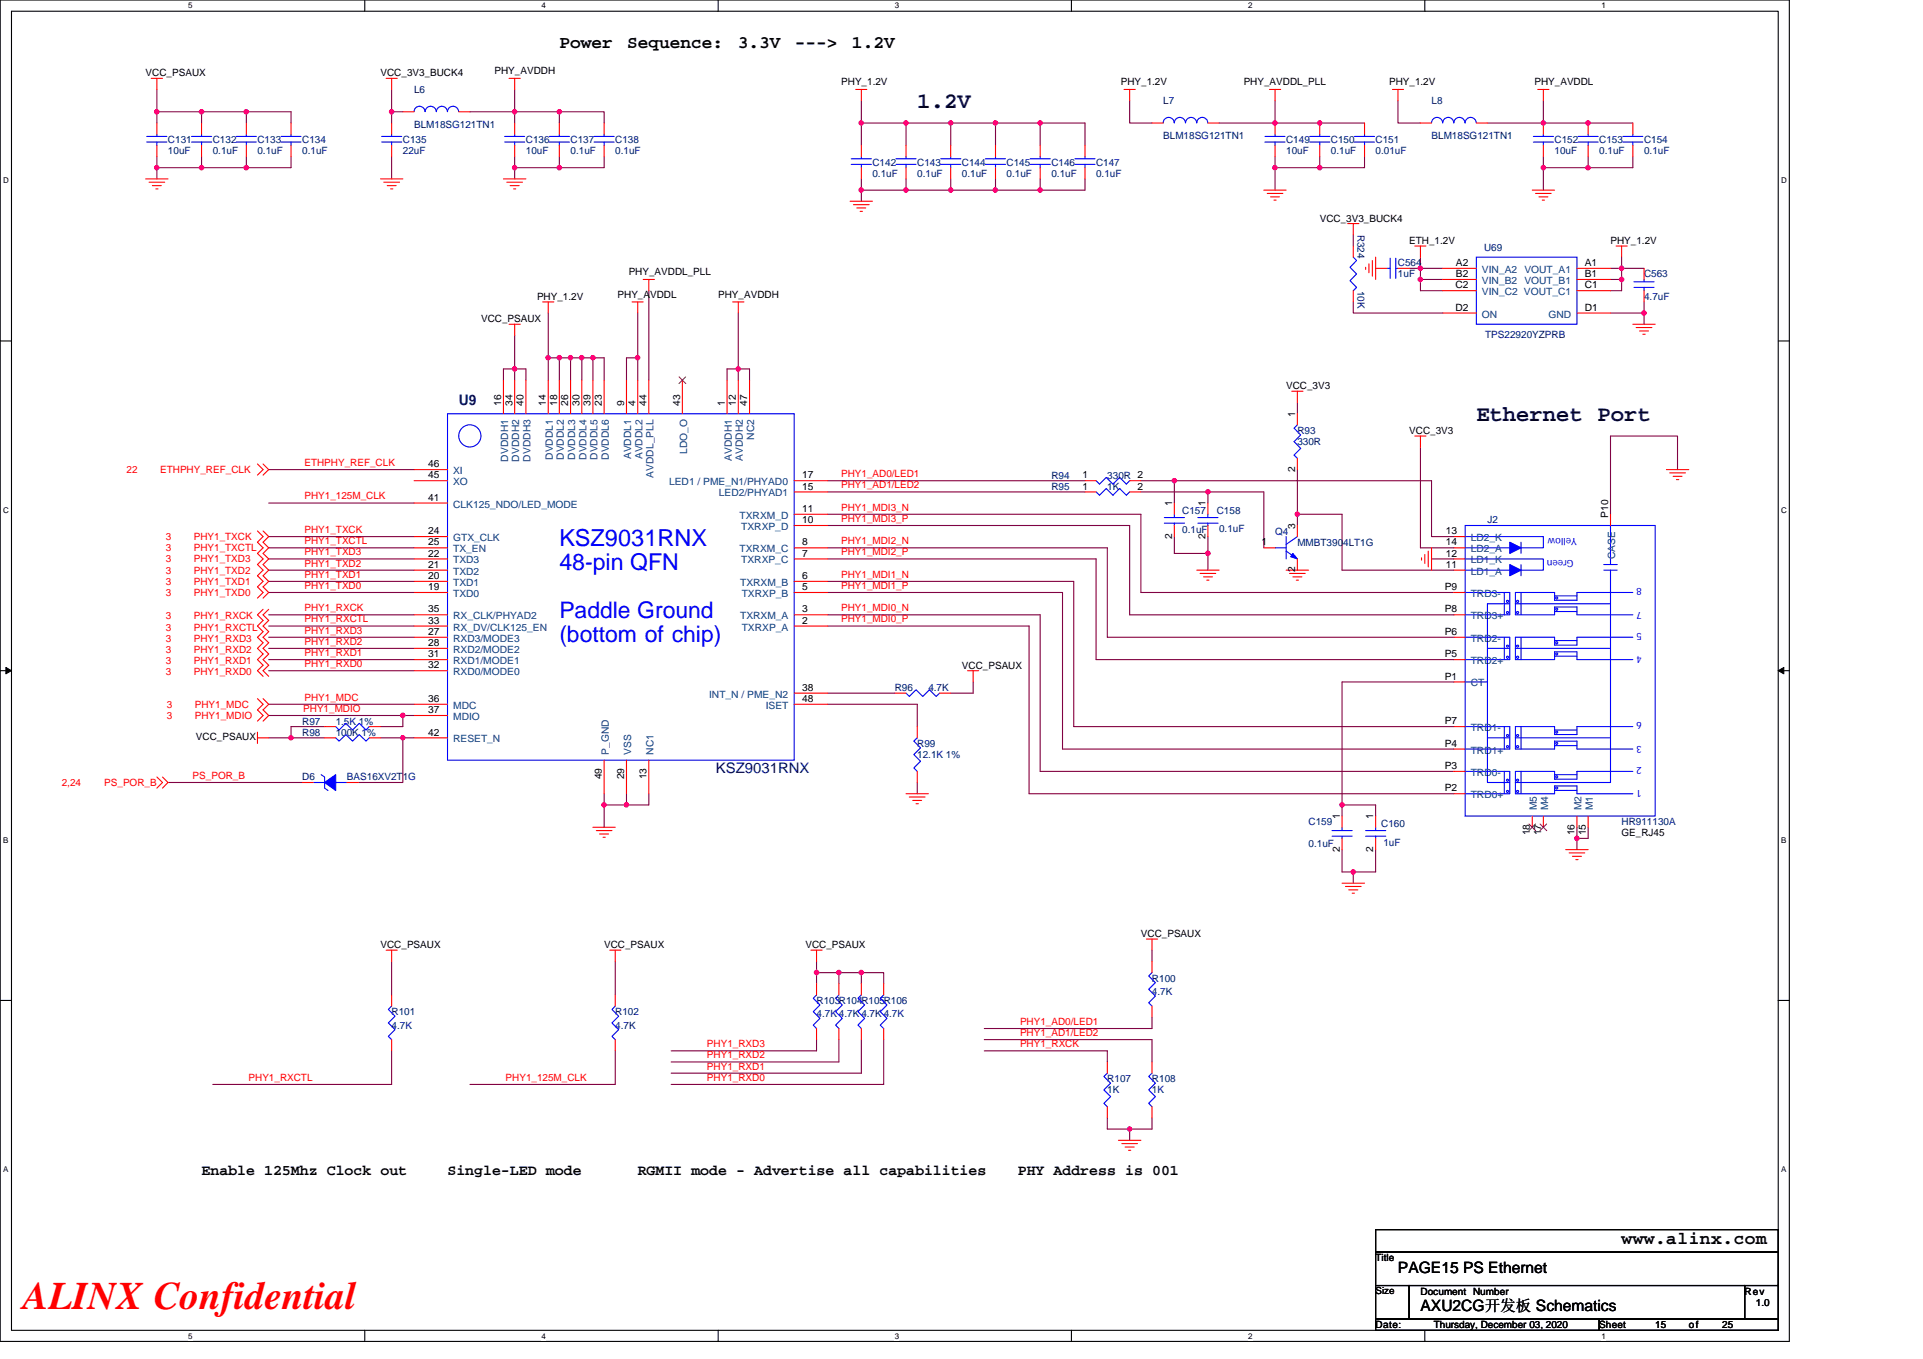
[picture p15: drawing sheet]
<svg xmlns="http://www.w3.org/2000/svg" width="297mm" height="210mm" viewBox="0 0 297 210" stroke-linecap="round" stroke-linejoin="round" font-family="sans-serif">
<defs><g id="words">
<text font-size="6" fill="#f00" x="3.5" y="202.3">ALINX Confidential</text>
<g font-size="3.6" fill="#00f">
<text x="86.4" y="84.4">KSZ9031RNX</text>
<text x="86.4" y="88.1">48-pin QFN</text>
</g>
<g font-size="3.5" fill="#00f">
<text x="86.4" y="95.5">Paddle Ground</text>
<text x="86.4" y="99.2">(bottom of chip)</text>
</g>
<g font-size="3.4" fill="#000040">
<text x="141.7" y="16.7">1.2V</text>
<text x="228" y="65">Ethernet Port</text>
</g>
<g font-size="2.8">
<text x="86.4" y="7.5">Power</text>
<text x="96.9" y="7.5">Sequence:</text>
<text x="114" y="7.5">3.3V</text>
<text x="122.8" y="7.5">---&gt;</text>
<text x="131.6" y="7.5">1.2V</text>
<text x="250.5" y="192.3">www.alinx.com</text>
</g>
<g font-size="2.4">
<text x="215.9" y="196.7">PAGE15 PS Ethernet</text>
<text x="219.4" y="202.5">AXU2CG开发板 Schematics</text>
</g>
<g font-size="2.3">
<text x="31.1" y="181.6">Enable 125Mhz Clock out</text>
<text x="69.1" y="181.6">Single-LED mode</text>
<text x="98.5" y="181.6">RGMII mode - Advertise all capabilities</text>
<text x="157.2" y="181.6">PHY Address is 001</text>
</g>
<g font-size="2.2" fill="#000080">
<text x="70.9" y="62.5">U9</text>
<text x="110.6" y="119.5">KSZ9031RNX</text>
</g>
<g font-size="1.5">
<text x="22.5" y="11.8">VCC_PSAUX</text>
<text x="58.8" y="11.8">VCC_3V3_BUCK4</text>
<text x="76.4" y="11.4">PHY_AVDDH</text>
<text x="129.9" y="13.1">PHY_1.2V</text>
<text x="173.1" y="13.1">PHY_1.2V</text>
<text x="192.1" y="13.1">PHY_AVDDL_PLL</text>
<text x="214.6" y="13.1">PHY_1.2V</text>
<text x="237" y="13.1">PHY_AVDDL</text>
<text x="203.9" y="34.2">VCC_3V3_BUCK4</text>
<text x="217.7" y="37.7">ETH_1.2V</text>
<text x="224.9" y="41.1">A2</text>
<text x="244.8" y="41.1">A1</text>
<text x="248.8" y="37.7">PHY_1.2V</text>
<text x="82.9" y="46.3">PHY_1.2V</text>
<text x="95.4" y="46">PHY_AVDDL</text>
<text x="97.1" y="42.5">PHY_AVDDL_PLL</text>
<text x="110.9" y="46">PHY_AVDDH</text>
<text x="224.8" y="44.6">C2</text>
<text x="224.9" y="42.8">B2</text>
<text x="244.8" y="44.6">C1</text>
<text x="244.8" y="42.8">B1</text>
<text x="74.3" y="49.8">VCC_PSAUX</text>
<text x="224.8" y="48">D2</text>
<text x="244.8" y="48">D1</text>
<text x="77.4" y="62.7" transform="rotate(-90 77.4 62.7)">16</text>
<text x="79.1" y="62.7" transform="rotate(-90 79.1 62.7)">34</text>
<text x="80.9" y="62.7" transform="rotate(-90 80.9 62.7)">40</text>
<text x="84.3" y="62.7" transform="rotate(-90 84.3 62.7)">14</text>
<text x="86" y="62.7" transform="rotate(-90 86 62.7)">18</text>
<text x="87.8" y="62.7" transform="rotate(-90 87.8 62.7)">26</text>
<text x="89.5" y="62.7" transform="rotate(-90 89.5 62.7)">30</text>
<text x="91.2" y="62.7" transform="rotate(-90 91.2 62.7)">39</text>
<text x="93" y="62.7" transform="rotate(-90 93 62.7)">23</text>
<text x="96.4" y="62.7" transform="rotate(-90 96.4 62.7)">9</text>
<text x="98.1" y="62.7" transform="rotate(-90 98.1 62.7)">4</text>
<text x="99.9" y="62.7" transform="rotate(-90 99.9 62.7)">44</text>
<text x="105" y="62.7" transform="rotate(-90 105 62.7)">43</text>
<text x="111.9" y="62.7" transform="rotate(-90 111.9 62.7)">1</text>
<text x="113.7" y="62.7" transform="rotate(-90 113.7 62.7)">12</text>
<text x="115.4" y="62.7" transform="rotate(-90 115.4 62.7)">47</text>
<text x="198.7" y="60.1">VCC_3V3</text>
<text x="200" y="64.4" transform="rotate(-90 200 64.4)">1</text>
<text x="217.7" y="67">VCC_3V3</text>
<text x="66.1" y="77.4">41</text>
<text x="66.1" y="73.9">45</text>
<text x="66.1" y="72.2">46</text>
<text x="123.9" y="75.6">15</text>
<text x="123.9" y="73.9">17</text>
<text x="167.2" y="75.6">1</text>
<text x="167.2" y="73.9">1</text>
<text x="175.7" y="75.6">2</text>
<text x="200" y="72.9" transform="rotate(-90 200 72.9)">2</text>
<text x="66.1" y="82.6">24</text>
<text x="123.9" y="79.1">11</text>
<text x="123.9" y="80.8">10</text>
<text x="181" y="83.3" transform="rotate(-90 181 83.3)">2</text>
<text x="181" y="78.3" transform="rotate(-90 181 78.3)">1</text>
<text x="186.2" y="83.3" transform="rotate(-90 186.2 83.3)">2</text>
<text x="186.2" y="78.3" transform="rotate(-90 186.2 78.3)">1</text>
<text x="200" y="81.7" transform="rotate(-90 200 81.7)">3</text>
<text x="223.3" y="82.6">13</text>
<text x="248.4" y="80" transform="rotate(-90 248.4 80)">P10</text>
<text x="66.1" y="89.5">20</text>
<text x="66.1" y="87.7">21</text>
<text x="66.1" y="86">22</text>
<text x="66.1" y="84.3">25</text>
<text x="123.9" y="84.3">8</text>
<text x="123.9" y="89.5">6</text>
<text x="123.9" y="86">7</text>
<text x="194.9" y="84.3">1</text>
<text x="200" y="88.5" transform="rotate(-90 200 88.5)">2</text>
<text x="223.3" y="87.7">11</text>
<text x="223.3" y="86">12</text>
<text x="223.3" y="84.3">14</text>
<text x="66.1" y="91.2">19</text>
<text x="66.1" y="94.6">35</text>
<text x="123.9" y="94.6">3</text>
<text x="123.9" y="91.2">5</text>
<text x="223.2" y="94.6">P8</text>
<text x="223.2" y="91.2">P9</text>
<text x="66.1" y="98.1">27</text>
<text x="66.1" y="101.6">31</text>
<text x="66.1" y="96.4">33</text>
<text x="66.1" y="99.8">28</text>
<text x="123.9" y="96.4">2</text>
<text x="223.2" y="101.6">P5</text>
<text x="223.2" y="98.1">P6</text>
<text x="66.1" y="103.3">32</text>
<text x="123.9" y="106.7">38</text>
<text x="148.6" y="103.3">VCC_PSAUX</text>
<text x="223.2" y="105">P1</text>
<text x="66.1" y="108.5">36</text>
<text x="66.1" y="110.2">37</text>
<text x="66.1" y="113.6">42</text>
<text x="123.9" y="108.5">48</text>
<text x="223.2" y="111.9">P7</text>
<text x="30.3" y="114.4">VCC_PSAUX</text>
<text x="223.2" y="118.8">P3</text>
<text x="223.2" y="115.4">P4</text>
<text x="93" y="120.4" transform="rotate(-90 93 120.4)">49</text>
<text x="96.4" y="120.4" transform="rotate(-90 96.4 120.4)">29</text>
<text x="99.9" y="120.4" transform="rotate(-90 99.9 120.4)">13</text>
<text x="223.2" y="122.3">P2</text>
<text x="206.9" y="131.6" transform="rotate(-90 206.9 131.6)">2</text>
<text x="206.9" y="126.6" transform="rotate(-90 206.9 126.6)">1</text>
<text x="212.1" y="131.6" transform="rotate(-90 212.1 131.6)">2</text>
<text x="212.1" y="126.6" transform="rotate(-90 212.1 126.6)">1</text>
<text x="236.3" y="129.1" transform="rotate(-90 236.3 129.1)">18</text>
<text x="238" y="129.1" transform="rotate(-90 238 129.1)">17</text>
<text x="243.2" y="129.1" transform="rotate(-90 243.2 129.1)">16</text>
<text x="245" y="129.1" transform="rotate(-90 245 129.1)">15</text>
<text x="250.5" y="129.2">GE_RJ45</text>
<text x="58.8" y="146.5">VCC_PSAUX</text>
<text x="93.3" y="146.5">VCC_PSAUX</text>
<text x="124.4" y="146.5">VCC_PSAUX</text>
<text x="176.2" y="144.8">VCC_PSAUX</text>
<text x="212.5" y="194.9">Title</text>
<text x="212.5" y="200">Size</text>
<text x="219.4" y="200">Document Number</text>
<text x="269.5" y="200">Rev</text>
<text x="271.2" y="201.8">1.0</text>
<text x="212.5" y="205.2">Date:</text>
<text x="221.5" y="205.2">Thursday, December 03, 2020</text>
<text x="247" y="205.2">Sheet</text>
<text x="255.7" y="205.2">15</text>
<text x="260.9" y="205.2">of</text>
<text x="266" y="205.2">25</text>
</g>
<g font-size="1.5" fill="#000080">
<text x="64" y="14.4">L6</text>
<text x="179.7" y="16.1">L7</text>
<text x="221.1" y="16.1">L8</text>
<text x="25.9" y="22.1">C131</text>
<text x="25.9" y="23.9">10uF</text>
<text x="32.9" y="22.1">C132</text>
<text x="32.9" y="23.9">0.1uF</text>
<text x="39.8" y="22.1">C133</text>
<text x="39.8" y="23.9">0.1uF</text>
<text x="46.7" y="22.1">C134</text>
<text x="46.7" y="23.9">0.1uF</text>
<text x="62.2" y="22.1">C135</text>
<text x="62.2" y="23.9">22uF</text>
<text x="64" y="19.7">BLM18SG121TN1</text>
<text x="81.2" y="22.1">C136</text>
<text x="81.2" y="23.9">10uF</text>
<text x="88.1" y="22.1">C137</text>
<text x="88.1" y="23.9">0.1uF</text>
<text x="95" y="22.1">C138</text>
<text x="95" y="23.9">0.1uF</text>
<text x="179.7" y="21.4">BLM18SG121TN1</text>
<text x="198.7" y="22.1">C149</text>
<text x="198.7" y="23.9">10uF</text>
<text x="205.6" y="22.1">C150</text>
<text x="205.6" y="23.9">0.1uF</text>
<text x="212.5" y="22.1">C151</text>
<text x="212.5" y="23.9">0.01uF</text>
<text x="221.1" y="21.4">BLM18SG121TN1</text>
<text x="240.1" y="22.1">C152</text>
<text x="240.1" y="23.9">10uF</text>
<text x="247" y="22.1">C153</text>
<text x="247" y="23.9">0.1uF</text>
<text x="254" y="22.1">C154</text>
<text x="254" y="23.9">0.1uF</text>
<text x="134.8" y="25.6">C142</text>
<text x="134.8" y="27.3">0.1uF</text>
<text x="141.7" y="25.6">C143</text>
<text x="141.7" y="27.3">0.1uF</text>
<text x="148.6" y="25.6">C144</text>
<text x="148.6" y="27.3">0.1uF</text>
<text x="155.5" y="25.6">C145</text>
<text x="155.5" y="27.3">0.1uF</text>
<text x="162.4" y="25.6">C146</text>
<text x="162.4" y="27.3">0.1uF</text>
<text x="169.3" y="25.6">C147</text>
<text x="169.3" y="27.3">0.1uF</text>
<text x="209.7" y="36.3" transform="rotate(90 209.7 36.3)">R324</text>
<text x="215.9" y="41.1">C564</text>
<text x="229.3" y="38.7">U69</text>
<text x="209.7" y="44.9" transform="rotate(90 209.7 44.9)">10K</text>
<text x="215.9" y="42.9">1uF</text>
<text x="254" y="42.9">C563</text>
<text x="254" y="46.3">4.7uF</text>
<text x="229.4" y="52.2">TPS22920YZPRB</text>
<text x="200.4" y="67">R93</text>
<text x="200.4" y="68.8">330R</text>
<text x="162.4" y="75.7">R95</text>
<text x="162.4" y="74">R94</text>
<text x="171" y="75.7">1K</text>
<text x="171" y="74">330R 2</text>
<text x="182.6" y="79.5">C157</text>
<text x="182.6" y="82.4">0.1uF</text>
<text x="188" y="79.5">C158</text>
<text x="188.3" y="82.2">0.1uF</text>
<text x="197" y="82.6">Q4</text>
<text x="229.8" y="80.9">J2</text>
<text x="200.4" y="84.3">MMBT3904LT1G</text>
<text x="138.2" y="106.8">R96</text>
<text x="143.4" y="106.8">4.7K</text>
<text x="46.7" y="112">R97</text>
<text x="46.7" y="113.7">R98</text>
<text x="51.9" y="112">1.5K 1%</text>
<text x="51.9" y="113.7">100K 1%</text>
<text x="141.7" y="115.4">R99</text>
<text x="141.7" y="117.1">12.1K 1%</text>
<text x="46.7" y="120.6">D6</text>
<text x="53.6" y="120.6">BAS16XV2T1G</text>
<text x="202.1" y="127.5">C159</text>
<text x="202.1" y="130.9">0.1uF</text>
<text x="213.4" y="127.8">C160</text>
<text x="213.7" y="130.8">1uF</text>
<text x="250.5" y="127.5">HR911130A</text>
<text x="126.1" y="155.1">R103R104R105R106</text>
<text x="177.9" y="151.7">R100</text>
<text x="177.9" y="153.8">4.7K</text>
<text x="60.5" y="156.8">R101</text>
<text x="60.5" y="158.9">4.7K</text>
<text x="95" y="156.8">R102</text>
<text x="95" y="158.9">4.7K</text>
<text x="126.1" y="157.2">4.7K 4.7K 4.7K 4.7K</text>
<text x="171" y="167.2">R107</text>
<text x="177.9" y="167.2">R108</text>
<text x="171" y="169">1K</text>
<text x="177.9" y="169">1K</text>
</g>
<g font-size="1.5" fill="#004080">
<text x="228.9" y="42.2">VIN_A2</text>
<text x="228.9" y="43.9">VIN_B2</text>
<text x="228.9" y="45.6">VIN_C2 VOUT_C1</text>
<text x="235.5" y="42.2">VOUT_A1</text>
<text x="235.5" y="43.9">VOUT_B1</text>
<text x="228.9" y="49.1">ON</text>
<text x="239.2" y="49.1">GND</text>
<text x="78.5" y="71.3" transform="rotate(-90 78.5 71.3)">DVDDH1</text>
<text x="80.2" y="71.3" transform="rotate(-90 80.2 71.3)">DVDDH2</text>
<text x="82" y="71.3" transform="rotate(-90 82 71.3)">DVDDH3</text>
<text x="85.4" y="71.1" transform="rotate(-90 85.4 71.1)">DVDDL1</text>
<text x="87.1" y="71.1" transform="rotate(-90 87.1 71.1)">DVDDL2</text>
<text x="88.9" y="71.1" transform="rotate(-90 88.9 71.1)">DVDDL3</text>
<text x="90.6" y="71.1" transform="rotate(-90 90.6 71.1)">DVDDL4</text>
<text x="92.3" y="71.1" transform="rotate(-90 92.3 71.1)">DVDDL5</text>
<text x="94" y="71.1" transform="rotate(-90 94 71.1)">DVDDL6</text>
<text x="97.5" y="71" transform="rotate(-90 97.5 71)">AVDDL1</text>
<text x="99.2" y="71" transform="rotate(-90 99.2 71)">AVDDL2</text>
<text x="106.1" y="70.2" transform="rotate(-90 106.1 70.2)">LDO_O</text>
<text x="113" y="71.2" transform="rotate(-90 113 71.2)">AVDDH1</text>
<text x="114.8" y="71.2" transform="rotate(-90 114.8 71.2)">AVDDH2</text>
<text x="116.5" y="68" transform="rotate(-90 116.5 68)">NC2</text>
<text x="70" y="75">XO</text>
<text x="70" y="73.3">XI</text>
<text x="100.9" y="73.8" transform="rotate(-90 100.9 73.8)">AVDDL_PLL</text>
<text x="103.4" y="75">LED1 / PME_N1/PHYAD0</text>
<text x="111" y="76.7">LED2/PHYAD1</text>
<text x="70" y="83.6">GTX_CLK</text>
<text x="70" y="78.4">CLK125_NDO/LED_MODE</text>
<text x="114.2" y="80.2">TXRXM_D</text>
<text x="114.5" y="81.9">TXRXP_D</text>
<text x="227.2" y="83.6">LD2_K</text>
<text x="70" y="88.8">TXD2</text>
<text x="70" y="87.1">TXD3</text>
<text x="70" y="85.3">TX_EN</text>
<text x="114.2" y="85.3">TXRXM_C</text>
<text x="114.5" y="87.1">TXRXP_C</text>
<text x="227.2" y="88.8">LD1_A</text>
<text x="227.2" y="87.1">LD1_K</text>
<text x="227.2" y="85.3">LD2_A</text>
<text x="249.5" y="86.4" transform="rotate(-90 249.5 86.4)">CASE</text>
<text x="70" y="92.2">TXD0</text>
<text x="70" y="90.5">TXD1</text>
<text x="70" y="95.7">RX_CLK/PHYAD2</text>
<text x="114.3" y="95.7">TXRXM_A</text>
<text x="114.3" y="90.5">TXRXM_B</text>
<text x="114.6" y="92.2">TXRXP_B</text>
<text x="227.2" y="95.7">TRD3+</text>
<text x="227.2" y="92.2">TRD3-</text>
<text x="70" y="99.2">RXD3/MODE3</text>
<text x="70" y="97.4">RX_DV/CLK125_EN</text>
<text x="70" y="100.9">RXD2/MODE2</text>
<text x="114.6" y="97.4">TXRXP_A</text>
<text x="227.2" y="99.2">TRD2-</text>
<text x="70" y="102.6">RXD1/MODE1</text>
<text x="70" y="104.3">RXD0/MODE0</text>
<text x="109.5" y="107.8">INT_N / PME_N2</text>
<text x="227.2" y="102.6">TRD2+</text>
<text x="227.2" y="106.1">CT</text>
<text x="70" y="109.5">MDC</text>
<text x="70" y="111.3">MDIO</text>
<text x="118.3" y="109.5">ISET</text>
<text x="227.2" y="113">TRD1-</text>
<text x="70" y="114.7">RESET_N</text>
<text x="94" y="116.6" transform="rotate(-90 94 116.6)">P_GND</text>
<text x="97.5" y="116.6" transform="rotate(-90 97.5 116.6)">VSS</text>
<text x="100.9" y="116.6" transform="rotate(-90 100.9 116.6)">NC1</text>
<text x="227.2" y="119.9">TRD0-</text>
<text x="227.2" y="116.4">TRD1+</text>
<text x="227.2" y="123.3">TRD0+</text>
<text x="237.4" y="125.2" transform="rotate(-90 237.4 125.2)">M5</text>
<text x="239.1" y="125.2" transform="rotate(-90 239.1 125.2)">M4</text>
<text x="244.3" y="125.2" transform="rotate(-90 244.3 125.2)">M2</text>
<text x="246" y="125.2" transform="rotate(-90 246 125.2)">M1</text>
</g>
<g font-size="1.5" fill="#f00">
<text x="19.6" y="73.1">22</text>
<text x="24.7" y="73.1">ETHPHY_REF_CLK</text>
<text x="47" y="77.2">PHY1_125M_CLK</text>
<text x="47" y="72">ETHPHY_REF_CLK</text>
<text x="129.9" y="75.5">PHY1_AD1/LED2</text>
<text x="129.9" y="73.7">PHY1_AD0/LED1</text>
<text x="25.6" y="83.4">3</text>
<text x="29.9" y="83.4">PHY1_TXCK</text>
<text x="47" y="82.4">PHY1_TXCK</text>
<text x="129.9" y="80.6">PHY1_MDI3_P</text>
<text x="129.9" y="78.9">PHY1_MDI3_N</text>
<text x="25.6" y="85.2">3</text>
<text x="25.6" y="86.9">3</text>
<text x="25.6" y="88.6">3</text>
<text x="29.9" y="85.2">PHY1_TXCTL</text>
<text x="29.9" y="86.9">PHY1_TXD3</text>
<text x="29.9" y="88.6">PHY1_TXD2</text>
<text x="47" y="87.5">PHY1_TXD2</text>
<text x="47" y="85.8">PHY1_TXD3</text>
<text x="47" y="84.1">PHY1_TXCTL</text>
<text x="47" y="89.3">PHY1_TXD1</text>
<text x="129.9" y="84.1">PHY1_MDI2_N</text>
<text x="129.9" y="85.8">PHY1_MDI2_P</text>
<text x="129.9" y="89.3">PHY1_MDI1_N</text>
<text x="25.6" y="90.4">3</text>
<text x="25.6" y="92.1">3</text>
<text x="25.6" y="95.7">3</text>
<text x="29.9" y="90.4">PHY1_TXD1</text>
<text x="29.9" y="92.1">PHY1_TXD0</text>
<text x="29.9" y="95.7">PHY1_RXCK</text>
<text x="47" y="91">PHY1_TXD0</text>
<text x="47" y="94.4">PHY1_RXCK</text>
<text x="129.9" y="91">PHY1_MDI1_P</text>
<text x="129.9" y="94.4">PHY1_MDI0_N</text>
<text x="25.6" y="97.4">3</text>
<text x="25.6" y="99.2">3</text>
<text x="25.6" y="100.9">3</text>
<text x="29.9" y="97.4">PHY1_RXCTL</text>
<text x="29.9" y="99.2">PHY1_RXD3</text>
<text x="29.9" y="100.9">PHY1_RXD2</text>
<text x="47" y="96.2">PHY1_RXCTL</text>
<text x="47" y="97.9">PHY1_RXD3</text>
<text x="47" y="99.6">PHY1_RXD2</text>
<text x="47" y="101.4">PHY1_RXD1</text>
<text x="129.9" y="96.2">PHY1_MDI0_P</text>
<text x="25.6" y="104.4">3</text>
<text x="25.6" y="102.6">3</text>
<text x="29.9" y="104.4">PHY1_RXD0</text>
<text x="29.9" y="102.6">PHY1_RXD1</text>
<text x="47" y="103.1">PHY1_RXD0</text>
<text x="25.8" y="109.3">3</text>
<text x="25.8" y="111.1">3</text>
<text x="30.1" y="109.3">PHY1_MDC</text>
<text x="30.1" y="111.1">PHY1_MDIO</text>
<text x="46.8" y="110">PHY1_MDIO</text>
<text x="47" y="108.3">PHY1_MDC</text>
<text x="9.5" y="121.5">2,24</text>
<text x="16.1" y="121.5">PS_POR_B</text>
<text x="29.8" y="120.4">PS_POR_B</text>
<text x="109.2" y="161.8">PHY1_RXD3</text>
<text x="157.6" y="158.4">PHY1_AD0/LED1</text>
<text x="157.6" y="160.1">PHY1_AD1/LED2</text>
<text x="157.6" y="161.8">PHY1_RXCK</text>
<text x="38.4" y="167">PHY1_RXCTL</text>
<text x="78.1" y="167">PHY1_125M_CLK</text>
<text x="109.2" y="167">PHY1_RXD0</text>
<text x="109.2" y="163.5">PHY1_RXD2</text>
<text x="109.2" y="165.3">PHY1_RXD1</text>
</g>
<g font-size="1.5" fill="#00f">
<text x="243.6" y="83.1" transform="rotate(180 243.6 83.1)">Yellow</text>
<text x="243.1" y="86.6" transform="rotate(180 243.1 86.6)">Green</text>
<text x="253.6" y="90.9" transform="rotate(180 253.6 90.9)">8</text>
<text x="253.6" y="94.5" transform="rotate(180 253.6 94.5)">7</text>
<text x="253.6" y="97.8" transform="rotate(180 253.6 97.8)">5</text>
<text x="253.6" y="101.4" transform="rotate(180 253.6 101.4)">4</text>
<text x="253.6" y="111.6" transform="rotate(180 253.6 111.6)">6</text>
<text x="253.6" y="115.2" transform="rotate(180 253.6 115.2)">3</text>
<text x="253.6" y="118.5" transform="rotate(180 253.6 118.5)">2</text>
<text x="253.6" y="122.1" transform="rotate(180 253.6 122.1)">1</text>
</g>
<g font-size="1.2">
<text x="29.1" y="1.3">5</text>
<text x="83.6" y="1.3">4</text>
<text x="138.2" y="1.3">3</text>
<text x="192.8" y="1.3">2</text>
<text x="247.4" y="1.3">1</text>
<text x=".5" y="28.3">D</text>
<text x="275.1" y="28.3">D</text>
<text x=".5" y="79.2">C</text>
<text x="275.1" y="79.2">C</text>
<text x=".5" y="130.2">B</text>
<text x="275.1" y="130.2">B</text>
<text x=".5" y="181.1">A</text>
<text x="275.1" y="181.1">A</text>
<text x="29.1" y="206.8">5</text>
<text x="83.6" y="206.8">4</text>
<text x="138.2" y="206.8">3</text>
<text x="192.8" y="206.8">2</text>
<text x="247.4" y="206.8">1</text>
</g>
</g></defs>
<path d="M0 0h276.4v207.3h-276.4zM1.8 1.7h272.9v203.8h-272.9z" fill="none" stroke="#000" stroke-width=".17"/>
<g fill="#fff">
<path d="M29.1 .2h.6v1.4h-.6z"/>
<path d="M29.1 205.7h.6v1.4h-.6z"/>
</g>
<path d="M56.3 0v1.7M56.3 205.5v1.8" fill="none" stroke="#000" stroke-width=".17"/>
<g fill="#fff">
<path d="M83.6 .2h.7v1.4h-.7z"/>
<path d="M83.6 205.7h.7v1.4h-.7z"/>
</g>
<path d="M110.9 0v1.7M110.9 205.5v1.8" fill="none" stroke="#000" stroke-width=".17"/>
<g fill="#fff">
<path d="M138.2 .2h.7v1.4h-.7z"/>
<path d="M138.2 205.7h.7v1.4h-.7z"/>
</g>
<path d="M165.5 0v1.7M165.5 205.5v1.8" fill="none" stroke="#000" stroke-width=".17"/>
<g fill="#fff">
<path d="M192.8 .2h.6v1.4h-.6z"/>
<path d="M192.8 205.7h.6v1.4h-.6z"/>
</g>
<path d="M220.1 0v1.7M220.1 205.5v1.8" fill="none" stroke="#000" stroke-width=".17"/>
<g fill="#fff">
<path d="M247.4 .2h.6v1.4h-.6z"/>
<path d="M247.4 205.7h.6v1.4h-.6z"/>
<path d="M.5 27.2h.8v1.4h-.8z"/>
<path d="M275.1 27.2h.9v1.4h-.9z"/>
<path d="M.5 78.1h.8v1.4h-.8z"/>
<path d="M275.1 78.1h.9v1.4h-.9z"/>
</g>
<path d="M0 52.7h1.8M274.7 52.7h1.7" fill="none" stroke="#000" stroke-width=".17"/>
<g fill="#fff">
<path d="M.5 129.1h.8v1.4h-.8z"/>
<path d="M275.1 129.1h.8v1.4h-.8z"/>
</g>
<path d="M0 103.6h1.8M274.7 103.6h1.7" fill="none" stroke="#000" stroke-width=".17"/>
<path d="M.9 103.1l.9 .5-.9 .5zM274.7 103.6l.8-.5v1z" fill="#000" stroke="#000" stroke-width=".15"/>
<g fill="#fff">
<path d="M.5 180h.8v1.4h-.8z"/>
<path d="M275.1 180h.8v1.4h-.8z"/>
</g>
<path d="M0 154.6h1.8M274.7 154.6h1.7M212.5 190h62.2v3.5h-62.2zM212.5 193.5h62.2v5.1h-62.2zM212.5 198.6h5.2v5.2h-5.2zM217.7 198.6h51.8v5.2h-51.8zM269.5 198.6h5.2v5.2h-5.2zM212.5 203.8h34.5v1.7h-34.5zM247 203.8h27.7v1.7h-27.7z" fill="none" stroke="#000" stroke-width=".17"/>
<g fill="none" stroke="#800040" stroke-width=".17">
<path d="M24.2 13.8v3.5M24.2 17.3h6.9M24.2 17.3v1.7M31.1 17.3v1.7M31.1 17.3h7M38.1 17.3h6.9v1.7M38.1 17.3v1.7M60.5 17.3h1.7M60.5 17.3v1.7M60.5 13.8v3.5M72.6 17.3h6.9v1.7M79.5 13.8v3.5h6.9"/>
<path d="M86.4 17.3v1.7M86.4 17.3h6.9v1.7M133.1 19h6.9M133.1 15.6v6.9M140 19h6.9M140 19v3.5M146.9 19h6.9M146.9 19v3.5M153.8 19h6.9M153.8 19v3.5M160.7 19h6.9v3.5M160.7 19v3.5"/>
<path d="M174.5 15.6v3.4h3.4M188.3 19h8.7M197 19h13.8M197 15.6v3.4M215.9 15.6v3.4h3.5M229.8 19h8.6M238.4 19h13.8M238.4 15.6v3.4M24.2 25.9h6.9M24.2 24.2v1.7M24.2 25.9v1.7M31.1 24.2v1.7"/>
<path d="M31.1 25.9h7M38.1 24.2v1.7M45 24.2v1.7h-6.9M60.5 24.2v3.4M79.5 25.9h6.9M79.5 24.2v1.7M79.5 25.9v1.7M86.4 24.2v1.7h6.9v-1.7M133.1 29.4h6.9M133.1 27.6v1.8M133.1 29.4v1.7M140 29.4h6.9"/>
<path d="M140 27.6v1.8M146.9 29.4h6.9M146.9 27.6v1.8M153.8 29.4h6.9M153.8 27.6v1.8M160.7 27.6v1.8M167.6 27.6v1.8h-6.9M197 25.9h6.9M197 24.2v1.7M197 25.9v3.5M203.9 24.2v1.7M209 36.3v1.7"/>
<path d="M210.8 24.2v1.7h-6.9M219.4 39.7v1.8M238.4 25.9h6.9M238.4 24.2v1.7M238.4 25.9v3.5M245.3 24.2v1.7M250.5 39.7v1.8M252.2 24.2v1.7h-6.9M77.8 58.7v-1.7h1.7v1.7M79.5 51.8v5.2h1.7v1.7M84.7 55.3v3.4M84.7 48.4v6.9"/>
<path d="M84.7 55.3h1.7M86.4 55.3h1.7M86.4 55.3v3.4M88.1 55.3v3.4M88.1 55.3h1.8v3.4M89.9 55.3h1.7M91.6 55.3v3.4M91.6 55.3h1.7v3.4M98.5 55.3h-1.7v3.4M98.5 55.3v3.4M98.5 48.4v6.9M100.2 44.9v13.8"/>
<path d="M112.3 58.7v-1.7h1.7v1.7M114 48.4v8.6h1.8v1.7M209 46.7v1.7h13.9M217.7 41.5h1.7M219.4 43.2v1.7h3.5M219.4 43.2h3.5M219.4 41.5v1.7M219.4 41.5h3.5M248.8 41.5h1.7M248.8 43.2h1.7M248.8 48.4h5.2M250.5 41.5v1.7"/>
<path d="M250.5 43.2v1.7h-1.7M250.5 41.5h3.5M254 46.7v1.7M254 48.4v1.7M41.5 77.7h22.5M41.5 72.6h22.5M127.9 76h39.7M127.9 79.5h48.3v12h48.4M127.9 74.3h39.7M176.2 74.3h5.2M176.2 76h10.4M181.4 74.3h39.7v8.6h3.5"/>
<path d="M181.4 74.3v3.4M186.6 76h8.6v8.6M186.6 76v1.7M200.4 79.5h6.9v8.6h17.3M200.4 79.5v1.7M200.4 72.6v6.9M200.4 62.2v1.7M219.4 69.1v15.5h5.2M259.1 72.6v-5.2h-10.3v12.1M41.5 82.9h22.5M41.5 88.1h22.5M41.5 86.4h22.5"/>
<path d="M41.5 84.6h22.5M41.5 91.5h22.5M41.5 89.8h22.5M41.5 96.7h22.5M41.5 98.5h22.5M41.5 95h22.5M127.9 91.5h36.2v24.2h60.5M127.9 95h32.8v24.2h63.9M127.9 81.2h46.6v13.8h50.1M127.9 86.4h41.4v15.5h55.3M127.9 89.8h38v22.5h58.7M127.9 96.7h31.1v25.9h65.6"/>
<path d="M127.9 84.6h43.1v13.9h53.6M181.4 82.9v2.6h5.2M186.6 85.5v2.6M186.6 82.9v2.6M221.1 86.4h3.5M41.5 110.6h20.7M41.5 103.6h22.5M41.5 100.2h22.5M41.5 101.9h22.5M41.5 108.8h22.5M45 114h5.1M50.1 112.3h-5.1v1.7h-3.5"/>
<path d="M58.8 114h3.4M62.2 110.6h1.8M62.2 110.6v1.7h-3.4M64 114h-1.8v6.9h-6.9M127.9 108.8h13.8v3.5M127.9 107.1h10.3M150.3 105.4v1.7h-3.4M224.6 105.4h-17.3v19M25.9 120.9h20.8M93.3 122.6v1.8h3.5M93.3 124.4v3.4M96.8 122.6v1.8"/>
<path d="M100.2 122.6v1.8h-3.4M141.7 120.9v1.7M207.3 131.3v3.4h1.7M207.3 124.4v1.7M207.3 124.4h5.2v1.7M209 134.7v1.8M212.5 131.3v3.4h-3.5M243.6 129.5v1.8M243.6 127.8v1.7M245.3 127.8v1.7h-1.7M60.5 148.5v5.2M95 148.5v5.2"/>
<path d="M126.1 150.3h3.5M126.1 148.5v1.8M126.1 150.3v1.7M129.6 150.3h3.5M129.6 150.3v1.7M133.1 150.3h3.4v1.7M133.1 150.3v1.7M177.9 146.8v1.7M177.9 157.2v1.7h-25.9M60.5 162.4v5.2h-27.6M95 162.4v5.2h-22.4M126.1 160.6v1.8h-22.4"/>
<path d="M129.6 160.6v3.5h-25.9M133.1 160.6v5.2h-29.4M136.5 160.6v7h-32.8M152 160.6h25.9v3.5M152 162.4h19v1.7M171 172.7v1.8h3.5M174.5 174.5v1.7M177.9 172.7v1.8h-3.4"/>
</g>
<g fill="#f0f" stroke="#f0f" stroke-width=".17">
<circle cx="79.5" cy="57" r=".34"/>
<circle cx="98.5" cy="55.3" r=".34"/>
<circle cx="86.4" cy="55.3" r=".34"/>
<circle cx="84.7" cy="55.3" r=".34"/>
<circle cx="91.6" cy="55.3" r=".34"/>
<circle cx="89.8" cy="55.3" r=".34"/>
<circle cx="88.1" cy="55.3" r=".34"/>
<circle cx="93.3" cy="124.4" r=".34"/>
<circle cx="96.8" cy="124.4" r=".34"/>
<circle cx="209" cy="134.7" r=".34"/>
<circle cx="207.3" cy="124.4" r=".34"/>
<circle cx="243.6" cy="129.5" r=".34"/>
<circle cx="133" cy="150.3" r=".34"/>
<circle cx="129.6" cy="150.3" r=".34"/>
<circle cx="126.1" cy="150.3" r=".34"/>
<circle cx="174.5" cy="174.4" r=".33"/>
<circle cx="62.2" cy="110.5" r=".34"/>
<circle cx="38" cy="25.9" r=".34"/>
<circle cx="31.1" cy="25.9" r=".34"/>
<circle cx="38" cy="17.3" r=".34"/>
<circle cx="31.1" cy="17.3" r=".34"/>
<circle cx="60.5" cy="17.3" r=".34"/>
<circle cx="86.4" cy="17.3" r=".34"/>
<circle cx="79.5" cy="17.3" r=".34"/>
<circle cx="79.5" cy="25.9" r=".34"/>
<circle cx="86.4" cy="25.9" r=".34"/>
<circle cx="24.2" cy="17.3" r=".34"/>
<circle cx="24.2" cy="25.9" r=".34"/>
<circle cx="146.9" cy="19" r=".33"/>
<circle cx="139.9" cy="29.4" r=".34"/>
<circle cx="133" cy="29.4" r=".34"/>
<circle cx="153.8" cy="29.4" r=".34"/>
<circle cx="160.7" cy="29.4" r=".34"/>
<circle cx="114" cy="57" r=".34"/>
<circle cx="146.9" cy="29.4" r=".34"/>
<circle cx="139.9" cy="19" r=".33"/>
<circle cx="133" cy="19" r=".33"/>
<circle cx="160.7" cy="19" r=".33"/>
<circle cx="153.8" cy="19" r=".33"/>
<circle cx="245.3" cy="19" r=".33"/>
<circle cx="238.4" cy="19" r=".33"/>
<circle cx="245.3" cy="25.9" r=".34"/>
<circle cx="238.4" cy="25.9" r=".34"/>
<circle cx="196.9" cy="19" r=".33"/>
<circle cx="203.9" cy="19" r=".33"/>
<circle cx="203.9" cy="25.9" r=".34"/>
<circle cx="196.9" cy="25.9" r=".34"/>
<circle cx="186.6" cy="85.5" r=".34"/>
<circle cx="186.6" cy="76" r=".34"/>
<circle cx="181.4" cy="74.3" r=".34"/>
<circle cx="200.4" cy="79.4" r=".33"/>
<circle cx="62.2" cy="114" r=".33"/>
<circle cx="44.9" cy="114" r=".33"/>
<circle cx="219.4" cy="41.4" r=".34"/>
<circle cx="219.4" cy="43.2" r=".34"/>
<circle cx="250.5" cy="43.2" r=".34"/>
<circle cx="250.5" cy="41.4" r=".34"/>
<circle cx="253.9" cy="48.4" r=".34"/>
</g>
<g fill="none" stroke="#f00" stroke-width=".17">
<path d="M23.4 12.1h1.7M24.2 12.1v1.7M24.2 19v1.7M31.1 19v1.7M38.1 19v1.7M45 19v1.7M59.6 12.1h1.8M60.5 12.1v1.7M60.5 19v1.7M62.2 17.3h1.8M70.9 17.3h1.7M78.6 12.1h1.8"/>
<path d="M79.5 19v1.7M79.5 12.1v1.7M86.4 19v1.7M93.3 19v1.7M132.2 13.8h1.7M133.1 13.8v1.8M173.6 13.8h1.8M174.5 13.8v1.8M177.9 19h1.8M186.6 19h1.7M196.1 13.8h1.7M197 13.8v1.8"/>
<path d="M197 19v1.7M203.9 19v1.7M210.8 19v1.7M215.1 13.8h1.7M215.9 13.8v1.8M219.4 19h1.7M228 19h1.8M237.5 13.8h1.8M238.4 13.8v1.8M238.4 19v1.7M245.3 19v1.7M252.2 19v1.7"/>
<path d="M22.5 27.6h3.4M23 28.2h2.4M23.5 28.7h1.4M24.1 29.2h.3M24.2 22.5v1.7M31.1 22.5v1.7M38.1 22.5v1.7M45 22.5v1.7M58.8 27.6h3.4M59.3 28.2h2.4M59.8 28.7h1.4M60.3 29.2h.4"/>
<path d="M60.5 22.5v1.7M77.8 27.6h3.4M78.3 28.2h2.4M78.8 28.7h1.4M79.3 29.2h.4M79.5 22.5v1.7M86.4 22.5v1.7M93.3 22.5v1.7M131.3 31.1h3.5M131.8 31.6h2.5M132.4 32.1h1.3M132.9 32.7h.3"/>
<path d="M133.1 22.5v1.7M133.1 25.9v1.7M140 22.5v1.7M140 25.9v1.7M146.9 22.5v1.7M146.9 25.9v1.7M153.8 22.5v1.7M153.8 25.9v1.7M160.7 22.5v1.7M160.7 25.9v1.7M167.6 22.5v1.7M167.6 25.9v1.7"/>
<path d="M195.2 29.4h3.5M195.7 29.9h2.5M196.3 30.4h1.3M196.8 30.9h.3M197 22.5v1.7M203.9 22.5v1.7M208.2 34.5h1.7M209 34.5v1.8M209 38v1.7M210.8 22.5v1.7M212.5 39.7v3.5M218.5 38h1.8"/>
<path d="M219.4 38v1.7M236.7 29.4h3.4M237.2 29.9h2.4M237.7 30.4h1.4M238.2 30.9h.4M238.4 22.5v1.7M245.3 22.5v1.7M249.6 38h1.8M250.5 38v1.7M252.2 22.5v1.7M77.8 58.7v5.2M78.6 50.1h1.8"/>
<path d="M79.5 50.1v1.7M79.5 58.7v5.2M81.2 58.7v5.2M83.8 46.7h1.8M84.7 46.7v1.7M84.7 58.7v5.2M86.4 58.7v5.2M88.1 58.7v5.2M89.9 58.7v5.2M91.6 58.7v5.2M93.3 58.7v5.2M96.8 58.7v5.2"/>
<path d="M97.6 46.7h1.8M98.5 46.7v1.7M98.5 58.7v5.2M99.4 43.2h1.7M100.2 43.2v1.7M100.2 58.7v5.2M105.4 58.7v5.2M112.3 58.7v5.2M113.2 46.7h1.7M114 46.7v1.7M114 58.7v5.2M115.8 58.7v5.2"/>
<path d="M209 44.9v1.8M210.9 41.3v.3M211.5 40.8v1.3M212 40.3v2.4M212.5 41.5h1.7M215.9 41.5h1.8M222.9 41.5h5.1M222.9 43.2h5.1M222.9 44.9h5.1M222.9 48.4h5.1M243.6 41.5h5.2M243.6 43.2h5.2"/>
<path d="M243.6 44.9h5.2M243.6 48.4h5.2M252.2 50.1h3.5M252.7 50.6h2.5M253.3 51.1h1.3M253.8 51.6h.3M254 41.5v1.7M254 44.9v1.8M39.8 71.7l.8 .9-.8 .8M40.6 71.7l.9 .9-.9 .8M64 77.7h5.1M64 74.3h5.1"/>
<path d="M64 72.6h5.1M122.7 76h5.2M122.7 74.3h5.2M122.7 79.5h5.2M167.6 76h1.7M167.6 74.3h1.7M174.5 76h1.7M174.5 74.3h1.7M181.4 77.7v1.8M186.6 77.7v1.8M199.5 60.5h1.8M200.4 60.5v1.7"/>
<path d="M200.4 70.8v1.8M200.4 63.9v1.7M218.5 67.4h1.8M219.4 67.4v1.7M248.8 79.5v1.7M257.4 72.6h3.5M257.9 73.1h2.4M258.4 73.6h1.4M258.9 74.1h.4M39.8 82l.8 .9-.8 .9 .8 .8-.8 .9 .8 .9-.8 .8 .8 .9-.8 .9 .8 .8-.8 .9 .8 .8-.8 .9M40.6 82l.9 .9-.9 .9 .9 .8-.9 .9 .9 .9-.9 .8 .9 .9-.9 .9 .9 .8-.9 .9 .9 .8-.9 .9M40.6 94.1l-.8 .9 .8 .9-.8 .8 .8 .9-.8 .9 .8 .8-.8 .9 .8 .8-.8 .9 .8 .9-.8 .8 .8 .9"/>
<path d="M41.5 94.1l-.9 .9 .9 .9-.9 .8 .9 .9-.9 .9 .9 .8-.9 .9 .9 .8-.9 .9 .9 .9-.9 .8 .9 .9M64 91.5h5.1M64 89.8h5.1M64 88.1h5.1M64 86.4h5.1M64 82.9h5.1M64 84.6h5.1M64 98.5h5.1M64 96.7h5.1M64 95h5.1M122.7 96.7h5.2M122.7 95h5.2"/>
<path d="M122.7 91.5h5.2M122.7 89.8h5.2M122.7 86.4h5.2M122.7 84.6h5.2M122.7 81.2h5.2M181.4 81.2v1.7M184.9 88.1h3.4M185.4 88.6h2.4M185.9 89.1h1.4M186.4 89.6h.3M186.6 81.2v1.7M195.2 84.6h1.8"/>
<path d="M198.7 88.1h3.4M199.2 88.6h2.4M199.7 89.1h1.4M200.2 89.6h.4M200.4 86.4v1.7M200.4 81.2v1.7M219.6 86.2v.4M220.1 85.7v1.4M220.6 85.2v2.4M221.1 84.6v3.5M224.6 98.5h1.7M224.6 95h1.7"/>
<path d="M224.6 91.5h1.7M224.6 88.1h1.7M224.6 86.4h1.7M224.6 84.6h1.7M224.6 82.9h1.7M39.8 107.9l.8 .9-.8 .9 .8 .9-.8 .8M39.8 114h1.7M39.8 113.1v1.8M40.6 107.9l.9 .9-.9 .9 .9 .9-.9 .8M50.1 112.3h1.8M50.1 114h1.8M57 112.3h1.8"/>
<path d="M57 114h1.8M64 101.9h5.1M64 103.6h5.1M64 108.8h5.1M64 110.6h5.1M64 114h5.1M64 100.2h5.1M93.3 117.5v5.1M96.8 117.5v5.1M100.2 117.5v5.1M122.7 107.1h5.2M122.7 108.8h5.2"/>
<path d="M138.2 107.1h1.8M141.7 119.2v1.7M141.7 112.3v1.7M145.1 107.1h1.8M149.5 103.6h1.7M150.3 103.6v1.8M224.6 119.2h1.7M224.6 115.7h1.7M224.6 112.3h1.7M224.6 101.9h1.7M224.6 105.4h1.7M24.2 120.1l.9 .8-.9 .9"/>
<path d="M25.1 120.1l.8 .8-.8 .9M46.7 120.9h1.7M53.6 120.9h1.7M91.6 127.8h3.4M92.1 128.3h2.4M92.6 128.9h1.4M93.2 129.4h.3M140 122.6h3.4M140.5 123.1h2.4M141 123.7h1.4M141.5 124.2h.4M207.3 126.1v1.7"/>
<path d="M207.3 129.5v1.8M207.3 136.5h3.5M207.8 137h2.4M208.3 137.5h1.4M208.9 138h.3M212.5 126.1v1.7M212.5 129.5v1.8M224.6 122.6h1.7M236.7 126.1v1.7M238.4 126.1v1.7M241.8 131.3h3.5M242.4 131.8h2.4"/>
<path d="M242.9 132.3h1.4M243.4 132.8h.4M243.6 126.1v1.7M245.3 126.1v1.7M59.6 146.8h1.8M60.5 146.8v1.7M60.5 153.7v1.7M94.2 146.8h1.7M95 146.8v1.7M95 153.7v1.7M125.3 146.8h1.7M126.1 146.8v1.7"/>
<path d="M126.1 158.9v1.7M126.1 152v1.7M129.6 158.9v1.7M129.6 152v1.7M133.1 158.9v1.7M133.1 152v1.7M136.5 158.9v1.7M136.5 152v1.7M177.1 145.1h1.7M177.9 145.1v1.7M177.9 155.4v1.8M177.9 148.5v1.8"/>
<path d="M60.5 160.6v1.8M95 160.6v1.8M171 171v1.7M171 164.1v1.7M172.8 176.2h3.4M173.3 176.7h2.4M173.8 177.2h1.4M174.3 177.7h.4M177.9 171v1.7M177.9 164.1v1.7"/>
</g>
<g fill="none" stroke="#00f" stroke-width=".17">
<path d="M64 17.3a.85 .85 0 0 1 .8-.9 .85 .85 0 0 1 .9 .9M65.7 17.3a.86 .86 0 0 1 .8-.9 .86 .86 0 0 1 .9 .9M67.4 17.3a.85 .85 0 0 1 .9-.9 .85 .85 0 0 1 .8 .9 .87 .87 0 0 1 .9-.9 .87 .87 0 0 1 .8 .9M179.7 19a.85 .85 0 0 1 .8-.9 .85 .85 0 0 1 .9 .9 .87 .87 0 0 1 .8-.9 .87 .87 0 0 1 .9 .9 .87 .87 0 0 1 .9-.9 .87 .87 0 0 1 .8 .9 .86 .86 0 0 1 .9-.9 .86 .86 0 0 1 .9 .9M221.1 19a.86 .86 0 0 1 .9-.9 .86 .86 0 0 1 .8 .9 .86 .86 0 0 1 .9-.9 .86 .86 0 0 1 .9 .9M224.6 19a.86 .86 0 0 1 .8-.9 .86 .86 0 0 1 .9 .9 .87 .87 0 0 1 .9-.9 .87 .87 0 0 1 .8 .9M22.7 21.9h3.1M22.7 21.1h3.1M24.2 20.7v.4M24.2 21.9v.6M29.6 21.9h3.1M29.6 21.1h3.1"/>
<path d="M31.1 20.7v.4M31.1 21.9v.6M36.5 21.9h3.1M36.5 21.1h3.1M38.1 20.7v.4M38.1 21.9v.6M43.4 21.9h3.1M43.4 21.1h3.1M45 20.7v.4M45 21.9v.6M58.9 21.9h3.2M58.9 21.1h3.2"/>
<path d="M60.5 20.7v.4M60.5 21.9v.6M78 21.9h3M78 21.1h3M79.5 20.7v.4M79.5 21.9v.6M84.9 21.9h3.1M84.9 21.1h3.1M86.4 20.7v.4M86.4 21.9v.6M91.8 21.9h3.1M91.8 21.1h3.1"/>
<path d="M93.3 20.7v.4M93.3 21.9v.6M131.5 25.4h3.1M131.5 24.5h3.1M133.1 24.2v.3M133.1 25.4v.5M138.4 25.4h3.1M138.4 24.5h3.1M140 24.2v.3M140 25.4v.5M145.3 25.4h3.1M145.3 24.5h3.1"/>
<path d="M146.9 24.2v.3M146.9 25.4v.5M152.2 25.4h3.1M152.2 24.5h3.1M153.8 24.2v.3M153.8 25.4v.5M159.1 25.4h3.1M159.1 24.5h3.1M160.7 24.2v.3M160.7 25.4v.5M166 25.4h3.1M166 24.5h3.1"/>
<path d="M167.6 24.2v.3M167.6 25.4v.5M195.4 21.9h3.1M195.4 21.1h3.1M197 20.7v.4M197 21.9v.6M202.3 21.9h3.1M202.3 21.1h3.1M203.9 20.7v.4M203.9 21.9v.6M209 39.7l.5 .6-1 1 1 1-1 1.1 1 1-.5 .5M209.2 21.9h3.1"/>
<path d="M209.2 21.1h3.1M210.8 20.7v.4M210.8 21.9v.6M214.7 39.9v3.1M215.6 39.9v3.1M228 39.7h15.6v10.4h-15.6zM236.9 21.9h3.1M236.9 21.1h3.1M238.4 20.7v.4M238.4 21.9v.6M243.8 21.9h3.1M243.8 21.1h3.1"/>
<path d="M245.3 20.7v.4M245.3 21.9v.6M250.7 21.9h3.1M250.7 21.1h3.1M252.2 20.7v.4M252.2 21.9v.6M214.2 41.5h.5M215.6 41.5h.3M252.4 44.4h3.1M252.4 43.5h3.1M254 43.2v.3M254 44.4v.5"/>
<path d="M69.1 63.9h53.6v53.6h-53.6zM169.3 74.3l.5 .5 1.1-1 1 1 1-1 1.1 1 .5-.5M174.5 76l-.5 .5-1.1-1-1 1-1-1-1.1 1-.5-.5M179.8 80h3.2M181.4 79.5v.5M185 80h3.1M186.6 79.5v.5M200.4 65.6l-.5 .6 1 1-1 1 1 1.1-1 1 .5 .5M179.8 80.8h3.2M181.4 80.8v.4M185 80.8h3.1M186.6 80.8v.4"/>
<path d="M197 84.6h1.7M198.7 82.9v3.5M198.7 85.2l1.7 1.2M200.4 82.9l-1.7 1.2M226.3 81.2h29.4v44.9h-29.4zM226.3 86.4h12.1v1.7h-12.1M226.3 82.9h12.1v1.7h-12.1M226.3 98.5h6.9v3.4h-6.9M226.3 91.5h6.9v3.5h-6.9M232.4 98.5v3.4M232.4 91.5v3.5M232.7 94.5h.3v.3h-.3z"/>
<path d="M232.7 99.7h.3v.2h-.3zM232.7 92.8h.3v.2h-.3zM233.2 93.3h-3.4v27.6h3.4M234.1 93.3h14.7M234.3 99.7h.2v.2h-.2zM234.3 94.5h.2v.3h-.2zM234.9 87.2v1.8M234.9 83.8v1.7M234.9 98.5v3.4M234.9 91.5v3.5M240.1 94.5h3.5M240.1 99h3.5"/>
<path d="M240.1 92.1h3.5M240.3 99.2h.3v.2h-.3zM240.3 92.3h.3v.2h-.3zM240.3 94h.3v.2h-.3zM247.7 87.2h2.1M247.7 88.1h2.1M248.8 81.2v6M248.8 88.1v32.8h-14.7M252.2 98.5h-8.6v1.2h-3.5v-1.2h-6v3.4h6v-1.2h3.5v1.2h8.6M252.2 91.5h-8.6v1.3h-3.5v-1.3h-6v3.5h6v-1.2h3.5v1.2h8.6M49.6 119.7l.5 .4v1.7l.5 .3M51.9 112.3l.5 .5 1-1 1.1 1 1-1 1 1 .5-.5"/>
<path d="M51.9 114l.5 .5 1-1 1.1 1 1-1 1 1 .5-.5M140 107.1l.5 .5 1-1 1 1 1.1-1 1 1 .5-.5M141.7 114l-.5 .5 1 1-1 1.1 1 1-1 1.1 .5 .5M226.3 119.2h6.9v3.4h-6.9M226.3 105.4h3.5M226.3 112.3h6.9v3.4h-6.9M229.8 114h3.4M229.8 100.2h3.4M232.4 119.2v3.4M232.4 112.3v3.4M232.7 115.3h.3v.2h-.3zM232.7 101.4h.3v.3h-.3z"/>
<path d="M232.7 113.5h.3v.3h-.3zM234.1 114h14.7M234.1 100.2h14.7M234.3 113.5h.2v.3h-.2zM234.3 115.3h.2v.2h-.2zM234.9 119.2v3.4M234.9 112.3v3.4M240.1 119.7h3.5M240.1 115.2h3.5M240.1 101.4h3.5M240.1 112.8h3.5M240.3 119.9h.3v.3h-.3z"/>
<path d="M240.3 113h.3v.2h-.3zM240.3 114.7h.3v.3h-.3zM240.3 100.9h.3v.2h-.3zM252.2 119.2h-8.6v1.2h-3.5v-1.2h-6v3.4h6v-1.2h3.5v1.2h8.6M252.2 112.3h-8.6v1.2h-3.5v-1.2h-6v3.4h6v-1.2h3.5v1.2h8.6M48.4 120.9h1.7M51.9 120.9h1.7M205.8 128.3h3.1M205.8 129.2h3.1M207.3 127.8v.5M207.3 129.2v.3M210.9 128.3h3.2"/>
<path d="M210.9 129.2h3.2M212.5 127.8v.5M212.5 129.2v.3M232.7 122.2h.3v.2h-.3zM232.7 120.4h.3v.3h-.3zM234.3 122.2h.2v.2h-.2zM234.3 120.4h.2v.3h-.2zM240.1 122.1h3.5M240.3 121.6h.3v.3h-.3zM60.5 155.4l-.5 .6 1 1-1 1.1 1 1-1 1 .5 .5M95 155.4l-.5 .6 1.1 1-1.1 1.1 1.1 1-1.1 1 .5 .5M126.1 153.7l-.5 .5 1.1 1.1-1.1 1 1.1 1.1-1.1 1 .5 .5"/>
<path d="M129.6 153.7l-.5 .5 1 1.1-1 1 1 1.1-1 1 .5 .5M133.1 153.7l-.6 .5 1.1 1.1-1.1 1 1.1 1.1-1.1 1 .6 .5M136.5 153.7l-.5 .5 1 1.1-1 1 1 1.1-1 1 .5 .5M177.9 150.3l-.5 .5 1.1 1-1.1 1.1 1.1 1-1.1 1 .5 .5M171 165.8l-.5 .5 1.1 1.1-1.1 1 1.1 1-1.1 1.1 .5 .5M177.9 165.8l-.5 .5 1.1 1.1-1.1 1 1.1 1-1.1 1.1 .5 .5"/>
<circle cx="72.6" cy="67.3" r="1.71"/>
<circle cx="234.4" cy="92.9" r=".17"/>
<circle cx="234.4" cy="101.6" r=".17"/>
</g>
<g fill="#00f" stroke="#00f" stroke-width=".17">
<path d="M199.7 85.5l.7 .9-1-.4z" fill-rule="evenodd"/>
<path d="M50.1 120.9l1.8-1.2v2.4z" fill-rule="evenodd"/>
<path d="M233.2 87.2l1.7 .9-1.7 .9z" fill-rule="evenodd"/>
<path d="M233.2 83.8l1.7 .8-1.7 .9z" fill-rule="evenodd"/>
</g>
<path d="M104.9 58.2l1 1.1M105.9 58.2l-1 1.1M236.2 127.3l1 1.1M237.2 127.3l-1 1.1M237.9 127.3l1 1.1M238.9 127.3l-1 1.1" fill="none" stroke="#804000" stroke-width=".15"/>
<use href="#words"/>
</svg>
